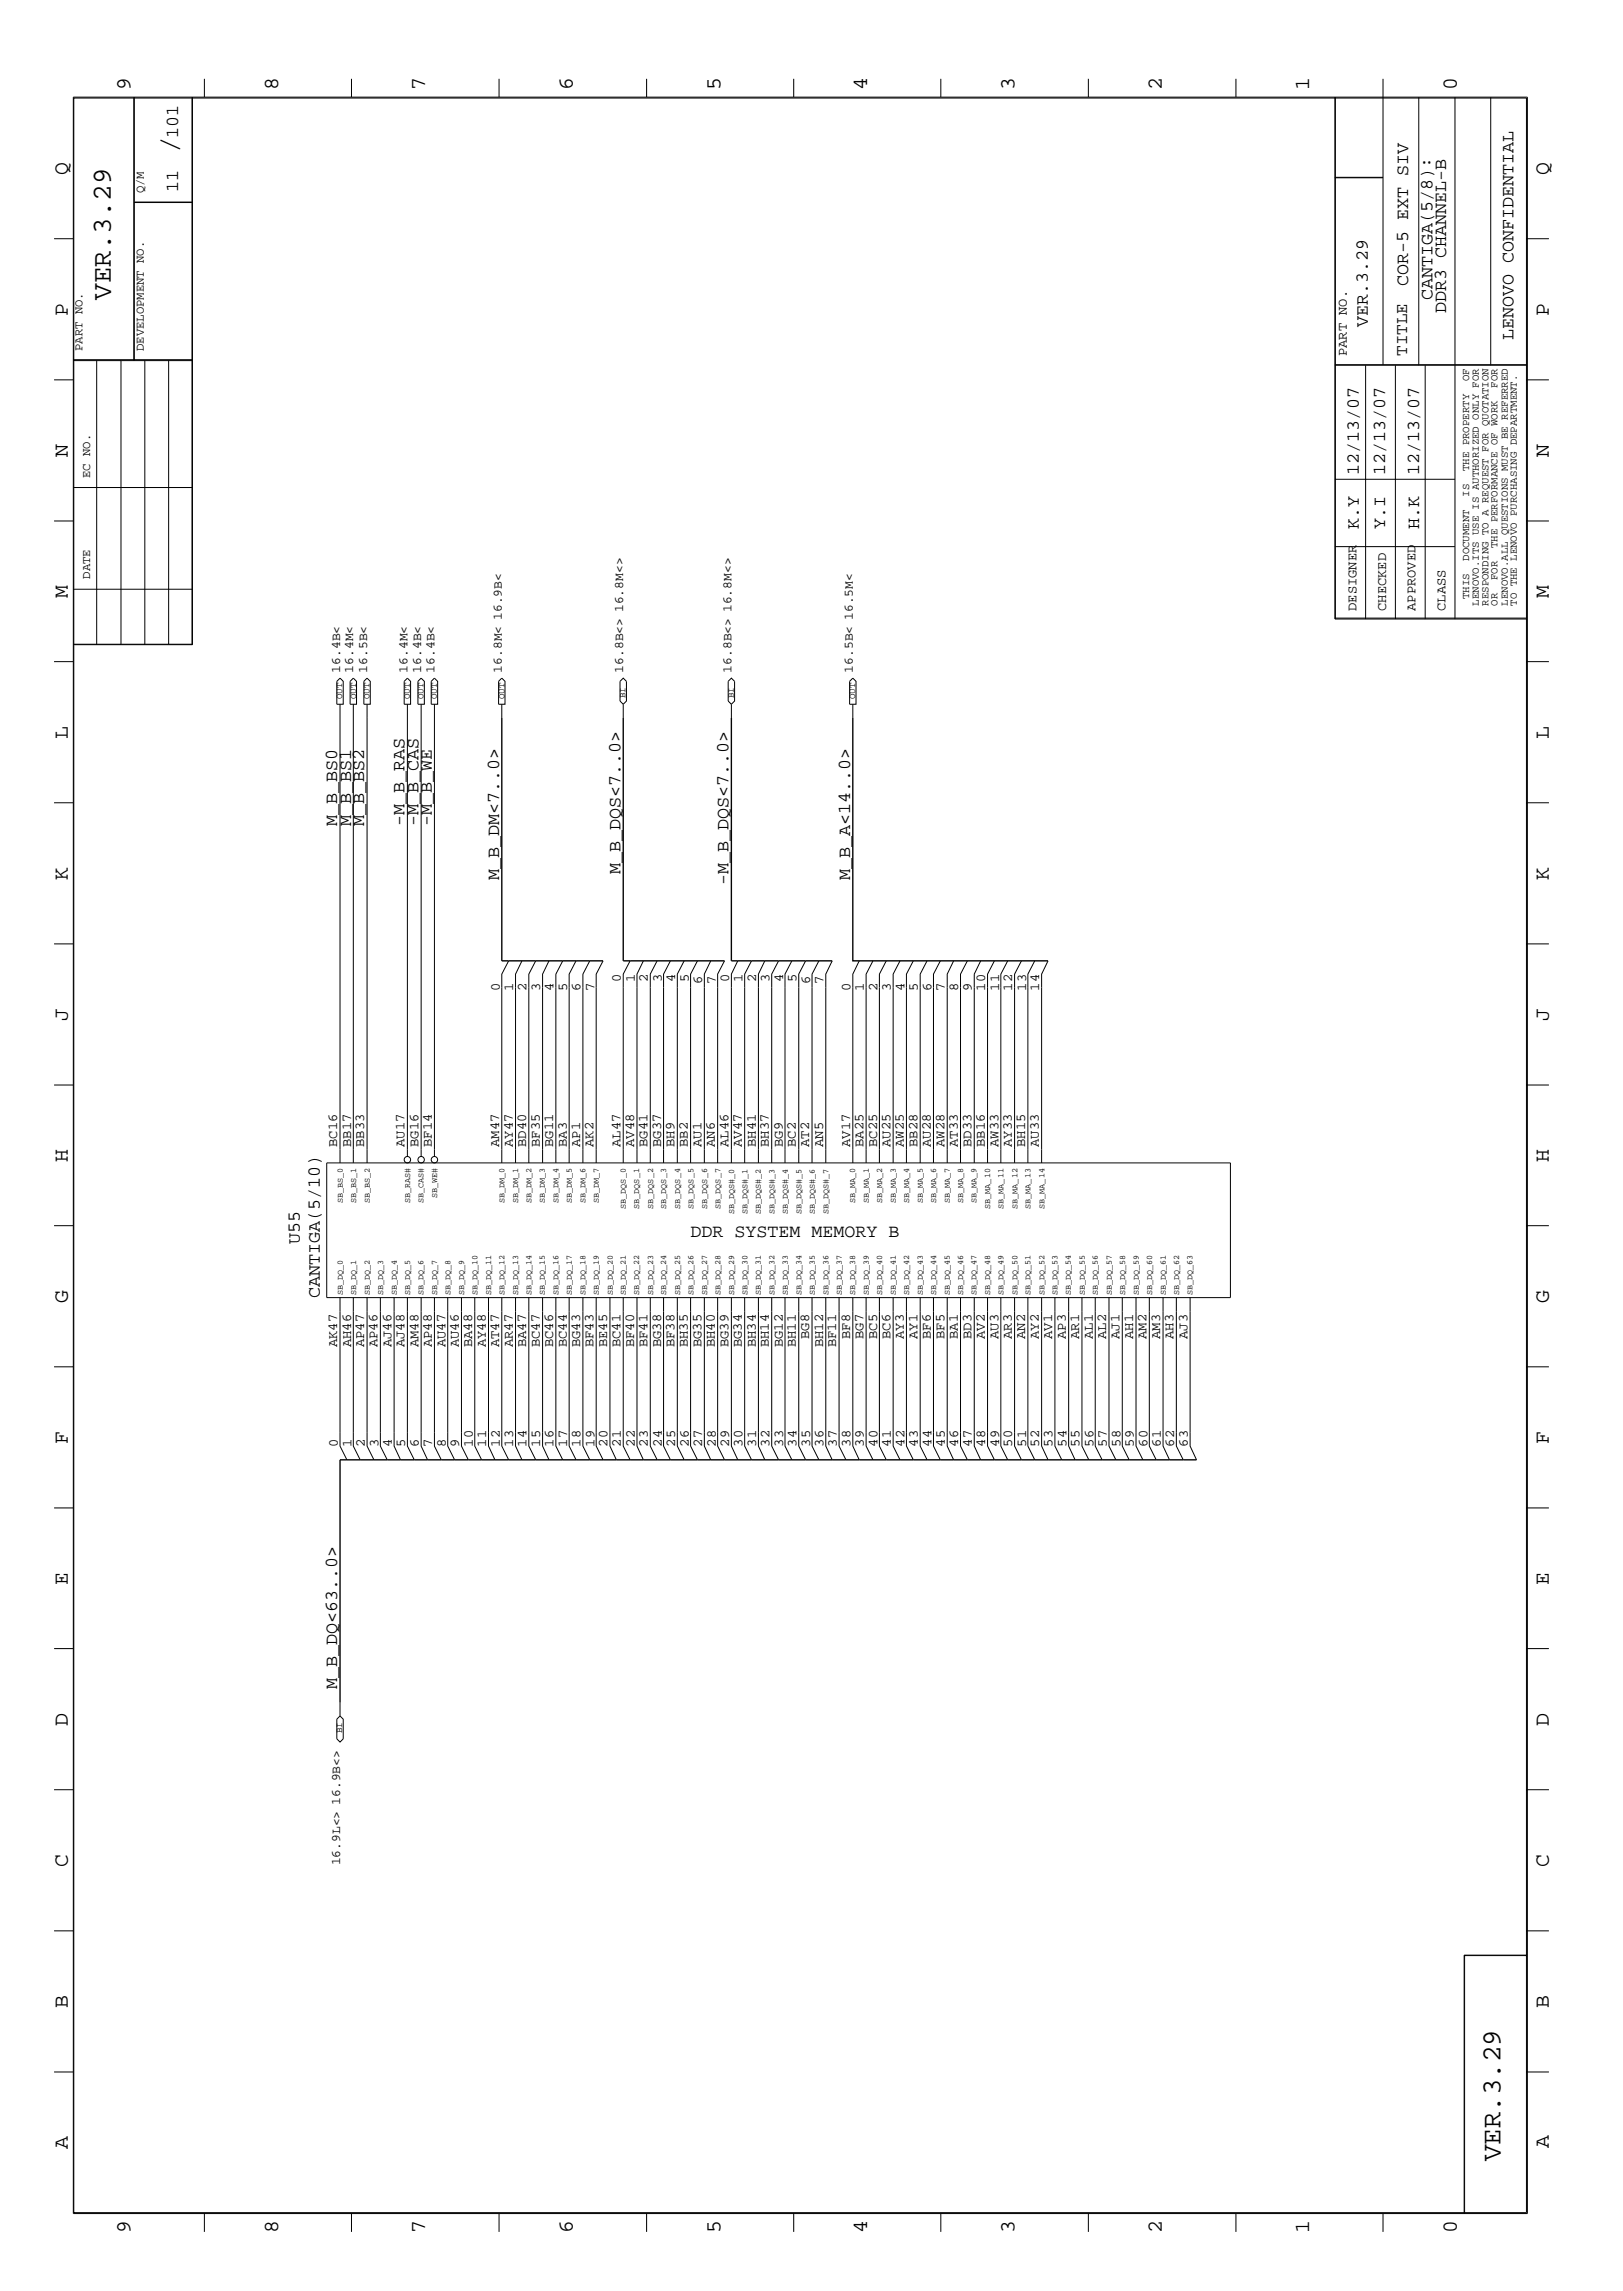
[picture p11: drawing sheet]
<svg xmlns="http://www.w3.org/2000/svg" width="300mm" height="423mm" viewBox="0 0 300 423" stroke-linecap="round" stroke-linejoin="round" font-family="sans-serif">
<defs><g id="words">
<text font-size="5.2" x="32.9" y="28.4" transform="rotate(-90 32.9 28.4)">/</text>
<g font-size="5.1">
<text x="20.5" y="55.4" transform="rotate(-90 20.5 55.4)">VER.3.29</text>
<text x="277.2" y="399.4" transform="rotate(-90 277.2 399.4)">VER.3.29</text>
</g>
<g font-size="4">
<text x="24.1" y="16.7" transform="rotate(-90 24.1 16.7)">9</text>
<text x="51.4" y="16.7" transform="rotate(-90 51.4 16.7)">8</text>
<text x="78.6" y="16.7" transform="rotate(-90 78.6 16.7)">7</text>
<text x="105.8" y="16.7" transform="rotate(-90 105.8 16.7)">6</text>
<text x="133.1" y="16.7" transform="rotate(-90 133.1 16.7)">5</text>
<text x="160.2" y="16.7" transform="rotate(-90 160.2 16.7)">4</text>
<text x="187.5" y="16.7" transform="rotate(-90 187.5 16.7)">3</text>
<text x="214.6" y="16.7" transform="rotate(-90 214.6 16.7)">2</text>
<text x="241.9" y="16.7" transform="rotate(-90 241.9 16.7)">1</text>
<text x="269.2" y="16.7" transform="rotate(-90 269.2 16.7)">0</text>
<text x="12.5" y="32.3" transform="rotate(-90 12.5 32.3)">Q</text>
<text x="286.2" y="32.3" transform="rotate(-90 286.2 32.3)">Q</text>
<text x="12.5" y="58.3" transform="rotate(-90 12.5 58.3)">P</text>
<text x="286.2" y="58.3" transform="rotate(-90 286.2 58.3)">P</text>
<text x="12.5" y="84.4" transform="rotate(-90 12.5 84.4)">N</text>
<text x="286.2" y="84.4" transform="rotate(-90 286.2 84.4)">N</text>
<text x="12.5" y="110.5" transform="rotate(-90 12.5 110.5)">M</text>
<text x="286.2" y="110.5" transform="rotate(-90 286.2 110.5)">M</text>
<text x="12.5" y="136.5" transform="rotate(-90 12.5 136.5)">L</text>
<text x="286.2" y="136.5" transform="rotate(-90 286.2 136.5)">L</text>
<text x="12.5" y="162.6" transform="rotate(-90 12.5 162.6)">K</text>
<text x="286.2" y="162.6" transform="rotate(-90 286.2 162.6)">K</text>
<text x="12.5" y="188.6" transform="rotate(-90 12.5 188.6)">J</text>
<text x="286.2" y="188.6" transform="rotate(-90 286.2 188.6)">J</text>
<text x="12.5" y="214.7" transform="rotate(-90 12.5 214.7)">H</text>
<text x="286.2" y="214.7" transform="rotate(-90 286.2 214.7)">H</text>
<text x="12.5" y="240.7" transform="rotate(-90 12.5 240.7)">G</text>
<text x="286.2" y="240.7" transform="rotate(-90 286.2 240.7)">G</text>
<text x="12.5" y="266.8" transform="rotate(-90 12.5 266.8)">F</text>
<text x="286.2" y="266.8" transform="rotate(-90 286.2 266.8)">F</text>
<text x="12.5" y="292.9" transform="rotate(-90 12.5 292.9)">E</text>
<text x="286.2" y="292.9" transform="rotate(-90 286.2 292.9)">E</text>
<text x="12.5" y="318.9" transform="rotate(-90 12.5 318.9)">D</text>
<text x="286.2" y="318.9" transform="rotate(-90 286.2 318.9)">D</text>
<text x="12.5" y="344.9" transform="rotate(-90 12.5 344.9)">C</text>
<text x="286.2" y="344.9" transform="rotate(-90 286.2 344.9)">C</text>
<text x="12.5" y="371" transform="rotate(-90 12.5 371)">B</text>
<text x="286.2" y="371" transform="rotate(-90 286.2 371)">B</text>
<text x="12.5" y="397" transform="rotate(-90 12.5 397)">A</text>
<text x="286.2" y="397" transform="rotate(-90 286.2 397)">A</text>
<text x="24.1" y="412.7" transform="rotate(-90 24.1 412.7)">9</text>
<text x="51.4" y="412.7" transform="rotate(-90 51.4 412.7)">8</text>
<text x="78.6" y="412.7" transform="rotate(-90 78.6 412.7)">7</text>
<text x="105.8" y="412.7" transform="rotate(-90 105.8 412.7)">6</text>
<text x="133.1" y="412.7" transform="rotate(-90 133.1 412.7)">5</text>
<text x="160.2" y="412.7" transform="rotate(-90 160.2 412.7)">4</text>
<text x="187.5" y="412.7" transform="rotate(-90 187.5 412.7)">3</text>
<text x="214.6" y="412.7" transform="rotate(-90 214.6 412.7)">2</text>
<text x="241.9" y="412.7" transform="rotate(-90 241.9 412.7)">1</text>
<text x="269.2" y="412.7" transform="rotate(-90 269.2 412.7)">0</text>
</g>
<g font-size="3.4">
<text x="32.9" y="25.5" transform="rotate(-90 32.9 25.5)">101</text>
<text x="32.9" y="35.5" transform="rotate(-90 32.9 35.5)">11</text>
<text x="260.2" y="52.9" transform="rotate(-90 260.2 52.9)">COR-5 EXT SIV</text>
<text x="264.7" y="55.4" transform="rotate(-90 264.7 55.4)">CANTIGA(5/8):</text>
<text x="267.2" y="57.9" transform="rotate(-90 267.2 57.9)">DDR3 CHANNEL-B</text>
<text x="252.7" y="60.4" transform="rotate(-90 252.7 60.4)">VER.3.29</text>
<text x="279.7" y="62.8" transform="rotate(-90 279.7 62.8)">LENOVO CONFIDENTIAL</text>
<text x="251" y="87.8" transform="rotate(-90 251 87.8)">12/13/07</text>
<text x="255.9" y="87.8" transform="rotate(-90 255.9 87.8)">12/13/07</text>
<text x="262.2" y="87.8" transform="rotate(-90 262.2 87.8)">12/13/07</text>
<text x="251" y="97.8" transform="rotate(-90 251 97.8)">K.Y</text>
<text x="255.9" y="97.8" transform="rotate(-90 255.9 97.8)">Y.I</text>
<text x="262.2" y="97.8" transform="rotate(-90 262.2 97.8)">H.K</text>
<text x="62.3" y="152.6" transform="rotate(-90 62.3 152.6)">M_B_BS0</text>
<text x="64.9" y="152.6" transform="rotate(-90 64.9 152.6)">M_B_BS1</text>
<text x="67.3" y="152.6" transform="rotate(-90 67.3 152.6)">M_B_BS2</text>
<text x="74.8" y="152.6" transform="rotate(-90 74.8 152.6)">-M_B_RAS</text>
<text x="77.3" y="152.6" transform="rotate(-90 77.3 152.6)">-M_B_CAS</text>
<text x="79.8" y="152.6" transform="rotate(-90 79.8 152.6)">-M_B_WE</text>
<text x="114.6" y="161.5" transform="rotate(-90 114.6 161.5)">M_B_DQS&lt;7..0&gt;</text>
<text x="92.2" y="162.6" transform="rotate(-90 92.2 162.6)">M_B_DM&lt;7..0&gt;</text>
<text x="134.6" y="163.6" transform="rotate(-90 134.6 163.6)">-M_B_DQS&lt;7..0&gt;</text>
<text x="157.1" y="162.6" transform="rotate(-90 157.1 162.6)">M_B_A&lt;14..0&gt;</text>
<text x="55.4" y="229.9" transform="rotate(-90 55.4 229.9)">U55</text>
<text x="127.6" y="228.6">DDR SYSTEM MEMORY B</text>
<text x="59.1" y="239.8" transform="rotate(-90 59.1 239.8)">CANTIGA(5/10)</text>
<text x="62.3" y="312.1" transform="rotate(-90 62.3 312.1)">M_B_DQ&lt;63..0&gt;</text>
</g>
<text font-size="3.2" x="260" y="65.8" transform="rotate(-90 260 65.8)">TITLE</text>
<g font-size="2.5">
<text x="248.8" y="65.8" transform="rotate(-90 248.8 65.8)">PART NO.</text>
<text x="250.6" y="112.9" transform="rotate(-90 250.6 112.9)">DESIGNER</text>
<text x="256.1" y="112.9" transform="rotate(-90 256.1 112.9)">CHECKED</text>
<text x="261.5" y="112.9" transform="rotate(-90 261.5 112.9)">APPROVED</text>
<text x="267" y="112.9" transform="rotate(-90 267 112.9)">CLASS</text>
<text x="92.4" y="183" transform="rotate(-90 92.4 183)">0</text>
<text x="94.8" y="183" transform="rotate(-90 94.8 183)">1</text>
<text x="97.3" y="183" transform="rotate(-90 97.3 183)">2</text>
<text x="99.8" y="183" transform="rotate(-90 99.8 183)">3</text>
<text x="102.3" y="183" transform="rotate(-90 102.3 183)">4</text>
<text x="104.8" y="183" transform="rotate(-90 104.8 183)">5</text>
<text x="107.3" y="183" transform="rotate(-90 107.3 183)">6</text>
<text x="109.8" y="183" transform="rotate(-90 109.8 183)">7</text>
<text x="114.7" y="181.4" transform="rotate(-90 114.7 181.4)">0</text>
<text x="117.3" y="181.4" transform="rotate(-90 117.3 181.4)">1</text>
<text x="119.7" y="181.4" transform="rotate(-90 119.7 181.4)">2</text>
<text x="122.3" y="181.4" transform="rotate(-90 122.3 181.4)">3</text>
<text x="124.7" y="181.4" transform="rotate(-90 124.7 181.4)">4</text>
<text x="127.3" y="181.4" transform="rotate(-90 127.3 181.4)">5</text>
<text x="129.7" y="181.9" transform="rotate(-90 129.7 181.9)">6</text>
<text x="132.2" y="181.9" transform="rotate(-90 132.2 181.9)">7</text>
<text x="134.7" y="181.4" transform="rotate(-90 134.7 181.4)">0</text>
<text x="137.2" y="181.4" transform="rotate(-90 137.2 181.4)">1</text>
<text x="139.7" y="181.4" transform="rotate(-90 139.7 181.4)">2</text>
<text x="142.2" y="181.4" transform="rotate(-90 142.2 181.4)">3</text>
<text x="144.7" y="181.4" transform="rotate(-90 144.7 181.4)">4</text>
<text x="147.2" y="181.4" transform="rotate(-90 147.2 181.4)">5</text>
<text x="149.7" y="181.9" transform="rotate(-90 149.7 181.9)">6</text>
<text x="152.1" y="181.9" transform="rotate(-90 152.1 181.9)">7</text>
<text x="157.1" y="183" transform="rotate(-90 157.1 183)">0</text>
<text x="159.6" y="183" transform="rotate(-90 159.6 183)">1</text>
<text x="162.1" y="183" transform="rotate(-90 162.1 183)">2</text>
<text x="164.6" y="183" transform="rotate(-90 164.6 183)">3</text>
<text x="167.1" y="183" transform="rotate(-90 167.1 183)">4</text>
<text x="169.6" y="183" transform="rotate(-90 169.6 183)">5</text>
<text x="172.1" y="183" transform="rotate(-90 172.1 183)">6</text>
<text x="174.6" y="183" transform="rotate(-90 174.6 183)">7</text>
<text x="177" y="183" transform="rotate(-90 177 183)">8</text>
<text x="179.6" y="183" transform="rotate(-90 179.6 183)">9</text>
<text x="182" y="183" transform="rotate(-90 182 183)">10</text>
<text x="184.6" y="183" transform="rotate(-90 184.6 183)">11</text>
<text x="187" y="183" transform="rotate(-90 187 183)">12</text>
<text x="189.6" y="183" transform="rotate(-90 189.6 183)">13</text>
<text x="192" y="183" transform="rotate(-90 192 183)">14</text>
<text x="62.3" y="211.9" transform="rotate(-90 62.3 211.9)">BC16</text>
<text x="64.9" y="211.9" transform="rotate(-90 64.9 211.9)">BB17</text>
<text x="67.3" y="211.9" transform="rotate(-90 67.3 211.9)">BB33</text>
<text x="74.8" y="211.9" transform="rotate(-90 74.8 211.9)">AU17</text>
<text x="77.3" y="211.9" transform="rotate(-90 77.3 211.9)">BG16</text>
<text x="79.8" y="211.9" transform="rotate(-90 79.8 211.9)">BF14</text>
<text x="92.2" y="211.9" transform="rotate(-90 92.2 211.9)">AM47</text>
<text x="94.7" y="211.9" transform="rotate(-90 94.7 211.9)">AY47</text>
<text x="97.2" y="211.9" transform="rotate(-90 97.2 211.9)">BD40</text>
<text x="99.7" y="211.9" transform="rotate(-90 99.7 211.9)">BF35</text>
<text x="102.2" y="211.9" transform="rotate(-90 102.2 211.9)">BG11</text>
<text x="104.7" y="211.9" transform="rotate(-90 104.7 211.9)">BA3</text>
<text x="107.2" y="211.9" transform="rotate(-90 107.2 211.9)">AP1</text>
<text x="109.6" y="211.9" transform="rotate(-90 109.6 211.9)">AK2</text>
<text x="114.6" y="211.9" transform="rotate(-90 114.6 211.9)">AL47</text>
<text x="117.2" y="211.9" transform="rotate(-90 117.2 211.9)">AV48</text>
<text x="119.6" y="211.9" transform="rotate(-90 119.6 211.9)">BG41</text>
<text x="122.2" y="211.9" transform="rotate(-90 122.2 211.9)">BG37</text>
<text x="124.6" y="211.9" transform="rotate(-90 124.6 211.9)">BH9</text>
<text x="127.1" y="211.9" transform="rotate(-90 127.1 211.9)">BB2</text>
<text x="129.6" y="211.9" transform="rotate(-90 129.6 211.9)">AU1</text>
<text x="132.1" y="211.9" transform="rotate(-90 132.1 211.9)">AN6</text>
<text x="134.6" y="211.9" transform="rotate(-90 134.6 211.9)">AL46</text>
<text x="137.1" y="211.9" transform="rotate(-90 137.1 211.9)">AV47</text>
<text x="139.6" y="211.9" transform="rotate(-90 139.6 211.9)">BH41</text>
<text x="142.1" y="211.9" transform="rotate(-90 142.1 211.9)">BH37</text>
<text x="144.6" y="211.9" transform="rotate(-90 144.6 211.9)">BG9</text>
<text x="147.1" y="211.9" transform="rotate(-90 147.1 211.9)">BC2</text>
<text x="149.5" y="211.9" transform="rotate(-90 149.5 211.9)">AT2</text>
<text x="152.1" y="211.9" transform="rotate(-90 152.1 211.9)">AN5</text>
<text x="157.1" y="211.9" transform="rotate(-90 157.1 211.9)">AV17</text>
<text x="159.5" y="211.9" transform="rotate(-90 159.5 211.9)">BA25</text>
<text x="162.1" y="211.9" transform="rotate(-90 162.1 211.9)">BC25</text>
<text x="164.5" y="211.9" transform="rotate(-90 164.5 211.9)">AU25</text>
<text x="167" y="211.9" transform="rotate(-90 167 211.9)">AW25</text>
<text x="169.5" y="211.9" transform="rotate(-90 169.5 211.9)">BB28</text>
<text x="172" y="211.9" transform="rotate(-90 172 211.9)">AU28</text>
<text x="174.5" y="211.9" transform="rotate(-90 174.5 211.9)">AW28</text>
<text x="177" y="211.9" transform="rotate(-90 177 211.9)">AT33</text>
<text x="179.5" y="211.9" transform="rotate(-90 179.5 211.9)">BD33</text>
<text x="181.9" y="211.9" transform="rotate(-90 181.9 211.9)">BB16</text>
<text x="184.5" y="211.9" transform="rotate(-90 184.5 211.9)">AW33</text>
<text x="186.9" y="211.9" transform="rotate(-90 186.9 211.9)">AY33</text>
<text x="189.4" y="211.9" transform="rotate(-90 189.4 211.9)">BH15</text>
<text x="191.9" y="211.9" transform="rotate(-90 191.9 211.9)">AU33</text>
<text x="62.3" y="248.9" transform="rotate(-90 62.3 248.9)">AK47</text>
<text x="64.9" y="248.9" transform="rotate(-90 64.9 248.9)">AH46</text>
<text x="67.3" y="248.9" transform="rotate(-90 67.3 248.9)">AP47</text>
<text x="69.8" y="248.9" transform="rotate(-90 69.8 248.9)">AP46</text>
<text x="72.3" y="248.9" transform="rotate(-90 72.3 248.9)">AJ46</text>
<text x="74.8" y="248.9" transform="rotate(-90 74.8 248.9)">AJ48</text>
<text x="77.3" y="248.9" transform="rotate(-90 77.3 248.9)">AM48</text>
<text x="79.8" y="248.9" transform="rotate(-90 79.8 248.9)">AP48</text>
<text x="82.3" y="248.9" transform="rotate(-90 82.3 248.9)">AU47</text>
<text x="84.8" y="248.9" transform="rotate(-90 84.8 248.9)">AU46</text>
<text x="87.2" y="248.9" transform="rotate(-90 87.2 248.9)">BA48</text>
<text x="89.7" y="248.9" transform="rotate(-90 89.7 248.9)">AY48</text>
<text x="92.2" y="248.9" transform="rotate(-90 92.2 248.9)">AT47</text>
<text x="94.7" y="248.9" transform="rotate(-90 94.7 248.9)">AR47</text>
<text x="97.2" y="248.9" transform="rotate(-90 97.2 248.9)">BA47</text>
<text x="99.7" y="248.9" transform="rotate(-90 99.7 248.9)">BC47</text>
<text x="102.2" y="248.9" transform="rotate(-90 102.2 248.9)">BC46</text>
<text x="104.7" y="248.9" transform="rotate(-90 104.7 248.9)">BC44</text>
<text x="107.2" y="248.9" transform="rotate(-90 107.2 248.9)">BG43</text>
<text x="109.6" y="248.9" transform="rotate(-90 109.6 248.9)">BF43</text>
<text x="112.2" y="248.9" transform="rotate(-90 112.2 248.9)">BE45</text>
<text x="114.6" y="248.9" transform="rotate(-90 114.6 248.9)">BC41</text>
<text x="117.2" y="248.9" transform="rotate(-90 117.2 248.9)">BF40</text>
<text x="119.6" y="248.9" transform="rotate(-90 119.6 248.9)">BF41</text>
<text x="122.2" y="248.9" transform="rotate(-90 122.2 248.9)">BG38</text>
<text x="124.6" y="248.9" transform="rotate(-90 124.6 248.9)">BF38</text>
<text x="127.1" y="248.9" transform="rotate(-90 127.1 248.9)">BH35</text>
<text x="129.6" y="248.9" transform="rotate(-90 129.6 248.9)">BG35</text>
<text x="132.1" y="248.9" transform="rotate(-90 132.1 248.9)">BH40</text>
<text x="134.6" y="248.9" transform="rotate(-90 134.6 248.9)">BG39</text>
<text x="137.1" y="248.9" transform="rotate(-90 137.1 248.9)">BG34</text>
<text x="139.6" y="248.9" transform="rotate(-90 139.6 248.9)">BH34</text>
<text x="142.1" y="248.9" transform="rotate(-90 142.1 248.9)">BH14</text>
<text x="144.6" y="248.9" transform="rotate(-90 144.6 248.9)">BG12</text>
<text x="147.1" y="248.9" transform="rotate(-90 147.1 248.9)">BH11</text>
<text x="149.5" y="247.4" transform="rotate(-90 149.5 247.4)">BG8</text>
<text x="152.1" y="248.9" transform="rotate(-90 152.1 248.9)">BH12</text>
<text x="154.5" y="248.9" transform="rotate(-90 154.5 248.9)">BF11</text>
<text x="157.1" y="247.4" transform="rotate(-90 157.1 247.4)">BF8</text>
<text x="159.5" y="247.4" transform="rotate(-90 159.5 247.4)">BG7</text>
<text x="162.1" y="247.4" transform="rotate(-90 162.1 247.4)">BC5</text>
<text x="164.5" y="247.4" transform="rotate(-90 164.5 247.4)">BC6</text>
<text x="167" y="247.4" transform="rotate(-90 167 247.4)">AY3</text>
<text x="169.5" y="247.4" transform="rotate(-90 169.5 247.4)">AY1</text>
<text x="172" y="247.4" transform="rotate(-90 172 247.4)">BF6</text>
<text x="174.5" y="247.4" transform="rotate(-90 174.5 247.4)">BF5</text>
<text x="177" y="247.4" transform="rotate(-90 177 247.4)">BA1</text>
<text x="179.5" y="247.4" transform="rotate(-90 179.5 247.4)">BD3</text>
<text x="181.9" y="247.4" transform="rotate(-90 181.9 247.4)">AV2</text>
<text x="184.5" y="247.4" transform="rotate(-90 184.5 247.4)">AU3</text>
<text x="186.9" y="247.4" transform="rotate(-90 186.9 247.4)">AR3</text>
<text x="189.4" y="247.4" transform="rotate(-90 189.4 247.4)">AN2</text>
<text x="191.9" y="247.4" transform="rotate(-90 191.9 247.4)">AY2</text>
<text x="194.4" y="247.4" transform="rotate(-90 194.4 247.4)">AV1</text>
<text x="196.9" y="247.4" transform="rotate(-90 196.9 247.4)">AP3</text>
<text x="199.4" y="247.4" transform="rotate(-90 199.4 247.4)">AR1</text>
<text x="201.9" y="247.4" transform="rotate(-90 201.9 247.4)">AL1</text>
<text x="204.4" y="247.4" transform="rotate(-90 204.4 247.4)">AL2</text>
<text x="206.8" y="247.4" transform="rotate(-90 206.8 247.4)">AJ1</text>
<text x="209.4" y="247.4" transform="rotate(-90 209.4 247.4)">AH1</text>
<text x="211.8" y="247.4" transform="rotate(-90 211.8 247.4)">AM2</text>
<text x="214.4" y="247.4" transform="rotate(-90 214.4 247.4)">AM3</text>
<text x="216.8" y="247.4" transform="rotate(-90 216.8 247.4)">AH3</text>
<text x="219.4" y="247.4" transform="rotate(-90 219.4 247.4)">AJ3</text>
<text x="62.4" y="267.3" transform="rotate(-90 62.4 267.3)">0</text>
<text x="64.9" y="267.3" transform="rotate(-90 64.9 267.3)">1</text>
<text x="67.4" y="267.3" transform="rotate(-90 67.4 267.3)">2</text>
<text x="69.9" y="267.3" transform="rotate(-90 69.9 267.3)">3</text>
<text x="72.4" y="267.3" transform="rotate(-90 72.4 267.3)">4</text>
<text x="74.8" y="267.3" transform="rotate(-90 74.8 267.3)">5</text>
<text x="77.4" y="267.3" transform="rotate(-90 77.4 267.3)">6</text>
<text x="79.8" y="267.3" transform="rotate(-90 79.8 267.3)">7</text>
<text x="82.4" y="267.3" transform="rotate(-90 82.4 267.3)">8</text>
<text x="84.8" y="267.3" transform="rotate(-90 84.8 267.3)">9</text>
<text x="87.4" y="267.3" transform="rotate(-90 87.4 267.3)">10</text>
<text x="89.8" y="267.3" transform="rotate(-90 89.8 267.3)">11</text>
<text x="92.4" y="267.3" transform="rotate(-90 92.4 267.3)">12</text>
<text x="94.8" y="267.3" transform="rotate(-90 94.8 267.3)">13</text>
<text x="97.3" y="267.3" transform="rotate(-90 97.3 267.3)">14</text>
<text x="99.8" y="267.3" transform="rotate(-90 99.8 267.3)">15</text>
<text x="102.3" y="267.3" transform="rotate(-90 102.3 267.3)">16</text>
<text x="104.8" y="267.3" transform="rotate(-90 104.8 267.3)">17</text>
<text x="107.3" y="267.3" transform="rotate(-90 107.3 267.3)">18</text>
<text x="109.8" y="267.3" transform="rotate(-90 109.8 267.3)">19</text>
<text x="112.3" y="267.3" transform="rotate(-90 112.3 267.3)">20</text>
<text x="114.7" y="267.3" transform="rotate(-90 114.7 267.3)">21</text>
<text x="117.3" y="267.3" transform="rotate(-90 117.3 267.3)">22</text>
<text x="119.7" y="267.3" transform="rotate(-90 119.7 267.3)">23</text>
<text x="122.3" y="267.3" transform="rotate(-90 122.3 267.3)">24</text>
<text x="124.7" y="267.3" transform="rotate(-90 124.7 267.3)">25</text>
<text x="127.3" y="267.3" transform="rotate(-90 127.3 267.3)">26</text>
<text x="129.7" y="267.3" transform="rotate(-90 129.7 267.3)">27</text>
<text x="132.2" y="267.3" transform="rotate(-90 132.2 267.3)">28</text>
<text x="134.7" y="267.3" transform="rotate(-90 134.7 267.3)">29</text>
<text x="137.2" y="267.3" transform="rotate(-90 137.2 267.3)">30</text>
<text x="139.7" y="267.3" transform="rotate(-90 139.7 267.3)">31</text>
<text x="142.2" y="267.3" transform="rotate(-90 142.2 267.3)">32</text>
<text x="144.7" y="267.3" transform="rotate(-90 144.7 267.3)">33</text>
<text x="147.2" y="267.3" transform="rotate(-90 147.2 267.3)">34</text>
<text x="149.7" y="267.3" transform="rotate(-90 149.7 267.3)">35</text>
<text x="152.1" y="267.3" transform="rotate(-90 152.1 267.3)">36</text>
<text x="154.6" y="267.3" transform="rotate(-90 154.6 267.3)">37</text>
<text x="157.1" y="267.3" transform="rotate(-90 157.1 267.3)">38</text>
<text x="159.6" y="267.3" transform="rotate(-90 159.6 267.3)">39</text>
<text x="162.1" y="267.3" transform="rotate(-90 162.1 267.3)">40</text>
<text x="164.6" y="267.3" transform="rotate(-90 164.6 267.3)">41</text>
<text x="167.1" y="267.3" transform="rotate(-90 167.1 267.3)">42</text>
<text x="169.6" y="267.3" transform="rotate(-90 169.6 267.3)">43</text>
<text x="172.1" y="267.3" transform="rotate(-90 172.1 267.3)">44</text>
<text x="174.6" y="267.3" transform="rotate(-90 174.6 267.3)">45</text>
<text x="177" y="267.3" transform="rotate(-90 177 267.3)">46</text>
<text x="179.6" y="267.3" transform="rotate(-90 179.6 267.3)">47</text>
<text x="182" y="267.3" transform="rotate(-90 182 267.3)">48</text>
<text x="184.6" y="267.3" transform="rotate(-90 184.6 267.3)">49</text>
<text x="187" y="267.3" transform="rotate(-90 187 267.3)">50</text>
<text x="189.6" y="267.3" transform="rotate(-90 189.6 267.3)">51</text>
<text x="192" y="267.3" transform="rotate(-90 192 267.3)">52</text>
<text x="194.5" y="267.3" transform="rotate(-90 194.5 267.3)">53</text>
<text x="197" y="267.3" transform="rotate(-90 197 267.3)">54</text>
<text x="199.5" y="267.3" transform="rotate(-90 199.5 267.3)">55</text>
<text x="202" y="267.3" transform="rotate(-90 202 267.3)">56</text>
<text x="204.5" y="267.3" transform="rotate(-90 204.5 267.3)">57</text>
<text x="207" y="267.3" transform="rotate(-90 207 267.3)">58</text>
<text x="209.5" y="267.3" transform="rotate(-90 209.5 267.3)">59</text>
<text x="212" y="267.3" transform="rotate(-90 212 267.3)">60</text>
<text x="214.5" y="267.3" transform="rotate(-90 214.5 267.3)">61</text>
<text x="216.9" y="267.3" transform="rotate(-90 216.9 267.3)">62</text>
<text x="219.5" y="267.3" transform="rotate(-90 219.5 267.3)">63</text>
</g>
<g font-size="2.4">
<text x="62.8" y="124.3" transform="rotate(-90 62.8 124.3)">16.4B&lt;</text>
<text x="65.3" y="124.3" transform="rotate(-90 65.3 124.3)">16.4M&lt;</text>
<text x="67.8" y="124.3" transform="rotate(-90 67.8 124.3)">16.5B&lt;</text>
<text x="75.3" y="124.3" transform="rotate(-90 75.3 124.3)">16.4M&lt;</text>
<text x="77.8" y="124.3" transform="rotate(-90 77.8 124.3)">16.4B&lt;</text>
<text x="80.3" y="124.3" transform="rotate(-90 80.3 124.3)">16.4B&lt;</text>
<text x="92.7" y="124.3" transform="rotate(-90 92.7 124.3)">16.8M&lt; 16.9B&lt;</text>
<text x="115.1" y="124.3" transform="rotate(-90 115.1 124.3)">16.8B&lt;&gt; 16.8M&lt;&gt;</text>
<text x="135.1" y="124.3" transform="rotate(-90 135.1 124.3)">16.8B&lt;&gt; 16.8M&lt;&gt;</text>
<text x="157.6" y="124.3" transform="rotate(-90 157.6 124.3)">16.5B&lt; 16.5M&lt;</text>
<text x="62.8" y="344.7" transform="rotate(-90 62.8 344.7)">16.9L&lt;&gt; 16.9B&lt;&gt;</text>
</g>
<g font-size="2.3">
<text x="26.6" y="35.7" transform="rotate(-90 26.6 35.7)">Q/M</text>
<text x="15.2" y="64.9" transform="rotate(-90 15.2 64.9)">PART NO.</text>
<text x="26.6" y="64.9" transform="rotate(-90 26.6 64.9)">DEVELOPMENT NO.</text>
<text x="16.7" y="88.3" transform="rotate(-90 16.7 88.3)">EC NO.</text>
<text x="16.7" y="106.9" transform="rotate(-90 16.7 106.9)">DATE</text>
</g>
<g font-size="2">
<text x="271.4" y="70.4" transform="rotate(-90 271.4 70.4)">OF</text>
<text x="276.7" y="71.6" transform="rotate(-90 276.7 71.6)">FOR</text>
<text x="271.4" y="87" transform="rotate(-90 271.4 87)">THE PROPERTY</text>
<text x="271.4" y="91.8" transform="rotate(-90 271.4 91.8)">IS</text>
<text x="276.7" y="101.3" transform="rotate(-90 276.7 101.3)">THE PERFORMANCE OF WORK</text>
<text x="271.4" y="103.6" transform="rotate(-90 271.4 103.6)">DOCUMENT</text>
<text x="276.7" y="107.2" transform="rotate(-90 276.7 107.2)">FOR</text>
<text x="271.4" y="110.7" transform="rotate(-90 271.4 110.7)">THIS</text>
<text x="273.2" y="111.9" transform="rotate(-90 273.2 111.9)">LENOVO.ITS USE IS AUTHORIZED ONLY FOR</text>
<text x="275" y="111.9" transform="rotate(-90 275 111.9)">RESPONDING TO A REQUEST FOR QUOTATION</text>
<text x="276.7" y="111.9" transform="rotate(-90 276.7 111.9)">OR</text>
<text x="278.6" y="111.9" transform="rotate(-90 278.6 111.9)">LENOVO.ALL QUESTIONS MUST BE REFERRED</text>
<text x="280.2" y="111.9" transform="rotate(-90 280.2 111.9)">TO THE LENOVO PURCHASING DEPARTMENT.</text>
</g>
<g font-size="1.7">
<text x="63.2" y="129.2" transform="rotate(-90 63.2 129.2)">OUT</text>
<text x="65.8" y="129.2" transform="rotate(-90 65.8 129.2)">OUT</text>
<text x="68.2" y="129.2" transform="rotate(-90 68.2 129.2)">OUT</text>
<text x="75.7" y="129.2" transform="rotate(-90 75.7 129.2)">OUT</text>
<text x="78.2" y="129.2" transform="rotate(-90 78.2 129.2)">OUT</text>
<text x="80.7" y="129.2" transform="rotate(-90 80.7 129.2)">OUT</text>
<text x="93.2" y="129.2" transform="rotate(-90 93.2 129.2)">OUT</text>
<text x="115.6" y="129" transform="rotate(-90 115.6 129)">BI</text>
<text x="135.6" y="129" transform="rotate(-90 135.6 129)">BI</text>
<text x="158" y="129.2" transform="rotate(-90 158 129.2)">OUT</text>
<text x="63.2" y="320.3" transform="rotate(-90 63.2 320.3)">BI</text>
</g>
<g font-size="1.6">
<text x="80.8" y="221.4" transform="rotate(-90 80.8 221.4)">SB_WE#</text>
<text x="63.3" y="222.3" transform="rotate(-90 63.3 222.3)">SB_BS_0</text>
<text x="65.8" y="222.3" transform="rotate(-90 65.8 222.3)">SB_BS_1</text>
<text x="68.3" y="222.3" transform="rotate(-90 68.3 222.3)">SB_BS_2</text>
<text x="75.8" y="222.3" transform="rotate(-90 75.8 222.3)">SB_RAS#</text>
<text x="78.2" y="222.3" transform="rotate(-90 78.2 222.3)">SB_CAS#</text>
<text x="93.2" y="222.3" transform="rotate(-90 93.2 222.3)">SB_DM_0</text>
<text x="95.8" y="222.3" transform="rotate(-90 95.8 222.3)">SB_DM_1</text>
<text x="98.2" y="222.3" transform="rotate(-90 98.2 222.3)">SB_DM_2</text>
<text x="100.7" y="222.3" transform="rotate(-90 100.7 222.3)">SB_DM_3</text>
<text x="103.2" y="222.3" transform="rotate(-90 103.2 222.3)">SB_DM_4</text>
<text x="105.7" y="222.3" transform="rotate(-90 105.7 222.3)">SB_DM_5</text>
<text x="108.2" y="222.3" transform="rotate(-90 108.2 222.3)">SB_DM_6</text>
<text x="110.7" y="222.3" transform="rotate(-90 110.7 222.3)">SB_DM_7</text>
<text x="115.7" y="223.4" transform="rotate(-90 115.7 223.4)">SB_DQS_0</text>
<text x="118.1" y="223.4" transform="rotate(-90 118.1 223.4)">SB_DQS_1</text>
<text x="120.7" y="223.4" transform="rotate(-90 120.7 223.4)">SB_DQS_2</text>
<text x="123.1" y="223.4" transform="rotate(-90 123.1 223.4)">SB_DQS_3</text>
<text x="125.6" y="223.4" transform="rotate(-90 125.6 223.4)">SB_DQS_4</text>
<text x="128.1" y="223.4" transform="rotate(-90 128.1 223.4)">SB_DQS_5</text>
<text x="130.6" y="223.4" transform="rotate(-90 130.6 223.4)">SB_DQS_6</text>
<text x="133.1" y="223.4" transform="rotate(-90 133.1 223.4)">SB_DQS_7</text>
<text x="135.6" y="224.4" transform="rotate(-90 135.6 224.4)">SB_DQS#_0</text>
<text x="138.1" y="224.4" transform="rotate(-90 138.1 224.4)">SB_DQS#_1</text>
<text x="140.5" y="224.4" transform="rotate(-90 140.5 224.4)">SB_DQS#_2</text>
<text x="143.1" y="224.4" transform="rotate(-90 143.1 224.4)">SB_DQS#_3</text>
<text x="145.5" y="224.4" transform="rotate(-90 145.5 224.4)">SB_DQS#_4</text>
<text x="148.1" y="224.4" transform="rotate(-90 148.1 224.4)">SB_DQS#_5</text>
<text x="150.5" y="224.4" transform="rotate(-90 150.5 224.4)">SB_DQS#_6</text>
<text x="153.1" y="224.4" transform="rotate(-90 153.1 224.4)">SB_DQS#_7</text>
<text x="158" y="222.3" transform="rotate(-90 158 222.3)">SB_MA_0</text>
<text x="160.5" y="222.3" transform="rotate(-90 160.5 222.3)">SB_MA_1</text>
<text x="163" y="222.3" transform="rotate(-90 163 222.3)">SB_MA_2</text>
<text x="165.5" y="222.3" transform="rotate(-90 165.5 222.3)">SB_MA_3</text>
<text x="168" y="222.3" transform="rotate(-90 168 222.3)">SB_MA_4</text>
<text x="170.5" y="222.3" transform="rotate(-90 170.5 222.3)">SB_MA_5</text>
<text x="173" y="222.3" transform="rotate(-90 173 222.3)">SB_MA_6</text>
<text x="175.5" y="222.3" transform="rotate(-90 175.5 222.3)">SB_MA_7</text>
<text x="178" y="222.3" transform="rotate(-90 178 222.3)">SB_MA_8</text>
<text x="180.4" y="222.3" transform="rotate(-90 180.4 222.3)">SB_MA_9</text>
<text x="183" y="223.4" transform="rotate(-90 183 223.4)">SB_MA_10</text>
<text x="185.4" y="223.4" transform="rotate(-90 185.4 223.4)">SB_MA_11</text>
<text x="188" y="223.4" transform="rotate(-90 188 223.4)">SB_MA_12</text>
<text x="190.4" y="223.4" transform="rotate(-90 190.4 223.4)">SB_MA_13</text>
<text x="193" y="223.4" transform="rotate(-90 193 223.4)">SB_MA_14</text>
<text x="63.3" y="239.4" transform="rotate(-90 63.3 239.4)">SB_DQ_0</text>
<text x="65.8" y="239.4" transform="rotate(-90 65.8 239.4)">SB_DQ_1</text>
<text x="68.3" y="239.4" transform="rotate(-90 68.3 239.4)">SB_DQ_2</text>
<text x="70.8" y="239.4" transform="rotate(-90 70.8 239.4)">SB_DQ_3</text>
<text x="73.3" y="239.4" transform="rotate(-90 73.3 239.4)">SB_DQ_4</text>
<text x="75.8" y="239.4" transform="rotate(-90 75.8 239.4)">SB_DQ_5</text>
<text x="78.2" y="239.4" transform="rotate(-90 78.2 239.4)">SB_DQ_6</text>
<text x="80.8" y="239.4" transform="rotate(-90 80.8 239.4)">SB_DQ_7</text>
<text x="83.2" y="239.4" transform="rotate(-90 83.2 239.4)">SB_DQ_8</text>
<text x="85.8" y="239.4" transform="rotate(-90 85.8 239.4)">SB_DQ_9</text>
<text x="88.2" y="239.4" transform="rotate(-90 88.2 239.4)">SB_DQ_10</text>
<text x="90.8" y="239.4" transform="rotate(-90 90.8 239.4)">SB_DQ_11</text>
<text x="93.2" y="239.4" transform="rotate(-90 93.2 239.4)">SB_DQ_12</text>
<text x="95.8" y="239.4" transform="rotate(-90 95.8 239.4)">SB_DQ_13</text>
<text x="98.2" y="239.4" transform="rotate(-90 98.2 239.4)">SB_DQ_14</text>
<text x="100.7" y="239.4" transform="rotate(-90 100.7 239.4)">SB_DQ_15</text>
<text x="103.2" y="239.4" transform="rotate(-90 103.2 239.4)">SB_DQ_16</text>
<text x="105.7" y="239.4" transform="rotate(-90 105.7 239.4)">SB_DQ_17</text>
<text x="108.2" y="239.4" transform="rotate(-90 108.2 239.4)">SB_DQ_18</text>
<text x="110.7" y="239.4" transform="rotate(-90 110.7 239.4)">SB_DQ_19</text>
<text x="113.2" y="239.4" transform="rotate(-90 113.2 239.4)">SB_DQ_20</text>
<text x="115.7" y="239.4" transform="rotate(-90 115.7 239.4)">SB_DQ_21</text>
<text x="118.1" y="239.4" transform="rotate(-90 118.1 239.4)">SB_DQ_22</text>
<text x="120.7" y="239.4" transform="rotate(-90 120.7 239.4)">SB_DQ_23</text>
<text x="123.1" y="239.4" transform="rotate(-90 123.1 239.4)">SB_DQ_24</text>
<text x="125.6" y="239.4" transform="rotate(-90 125.6 239.4)">SB_DQ_25</text>
<text x="128.1" y="239.4" transform="rotate(-90 128.1 239.4)">SB_DQ_26</text>
<text x="130.6" y="239.4" transform="rotate(-90 130.6 239.4)">SB_DQ_27</text>
<text x="133.1" y="239.4" transform="rotate(-90 133.1 239.4)">SB_DQ_28</text>
<text x="135.6" y="239.4" transform="rotate(-90 135.6 239.4)">SB_DQ_29</text>
<text x="138.1" y="239.4" transform="rotate(-90 138.1 239.4)">SB_DQ_30</text>
<text x="140.5" y="239.4" transform="rotate(-90 140.5 239.4)">SB_DQ_31</text>
<text x="143.1" y="239.4" transform="rotate(-90 143.1 239.4)">SB_DQ_32</text>
<text x="145.5" y="239.4" transform="rotate(-90 145.5 239.4)">SB_DQ_33</text>
<text x="148.1" y="239.4" transform="rotate(-90 148.1 239.4)">SB_DQ_34</text>
<text x="150.5" y="239.4" transform="rotate(-90 150.5 239.4)">SB_DQ_35</text>
<text x="153.1" y="239.4" transform="rotate(-90 153.1 239.4)">SB_DQ_36</text>
<text x="155.5" y="239.4" transform="rotate(-90 155.5 239.4)">SB_DQ_37</text>
<text x="158" y="239.4" transform="rotate(-90 158 239.4)">SB_DQ_38</text>
<text x="160.5" y="239.4" transform="rotate(-90 160.5 239.4)">SB_DQ_39</text>
<text x="163" y="239.4" transform="rotate(-90 163 239.4)">SB_DQ_40</text>
<text x="165.5" y="239.4" transform="rotate(-90 165.5 239.4)">SB_DQ_41</text>
<text x="168" y="239.4" transform="rotate(-90 168 239.4)">SB_DQ_42</text>
<text x="170.5" y="239.4" transform="rotate(-90 170.5 239.4)">SB_DQ_43</text>
<text x="173" y="239.4" transform="rotate(-90 173 239.4)">SB_DQ_44</text>
<text x="175.5" y="239.4" transform="rotate(-90 175.5 239.4)">SB_DQ_45</text>
<text x="178" y="239.4" transform="rotate(-90 178 239.4)">SB_DQ_46</text>
<text x="180.4" y="239.4" transform="rotate(-90 180.4 239.4)">SB_DQ_47</text>
<text x="183" y="239.4" transform="rotate(-90 183 239.4)">SB_DQ_48</text>
<text x="185.4" y="239.4" transform="rotate(-90 185.4 239.4)">SB_DQ_49</text>
<text x="188" y="239.4" transform="rotate(-90 188 239.4)">SB_DQ_50</text>
<text x="190.4" y="239.4" transform="rotate(-90 190.4 239.4)">SB_DQ_51</text>
<text x="193" y="239.4" transform="rotate(-90 193 239.4)">SB_DQ_52</text>
<text x="195.4" y="239.4" transform="rotate(-90 195.4 239.4)">SB_DQ_53</text>
<text x="197.9" y="239.4" transform="rotate(-90 197.9 239.4)">SB_DQ_54</text>
<text x="200.4" y="239.4" transform="rotate(-90 200.4 239.4)">SB_DQ_55</text>
<text x="202.9" y="239.4" transform="rotate(-90 202.9 239.4)">SB_DQ_56</text>
<text x="205.4" y="239.4" transform="rotate(-90 205.4 239.4)">SB_DQ_57</text>
<text x="207.9" y="239.4" transform="rotate(-90 207.9 239.4)">SB_DQ_58</text>
<text x="210.4" y="239.4" transform="rotate(-90 210.4 239.4)">SB_DQ_59</text>
<text x="212.9" y="239.4" transform="rotate(-90 212.9 239.4)">SB_DQ_60</text>
<text x="215.4" y="239.4" transform="rotate(-90 215.4 239.4)">SB_DQ_61</text>
<text x="217.8" y="239.4" transform="rotate(-90 217.8 239.4)">SB_DQ_62</text>
<text x="220.3" y="239.4" transform="rotate(-90 220.3 239.4)">SB_DQ_63</text>
</g>
</g></defs>
<g fill="none" stroke="#000" stroke-width=".18">
<path d="M13.5 17.9h268.7v391.1h-268.7zM13.6 18.1h268.4v390.8h-268.4zM24.7 17.9v48.7M24.8 17.9v48.7M35.5 17.9v101.2M35.6 17.9v101.2h-22.1M37.8 14.6v3.3M64.9 14.6v3.3M92.2 14.6v3.3M119.5 14.6v3.3M146.6 14.6v3.3M173.8 14.6v3.3"/>
<path d="M201.1 14.6v3.3M228.3 14.6v3.3M246.6 17.9v96.5h35.4M246.7 17.9v96.5M255.5 14.6v52.9M262.1 17.9v49.6M268.8 17.9v96.5M275.4 17.9v49.6M24.8 37.4h10.8M24.8 37.3h10.8M246.6 32.9h8.9M246.6 32.8h8.9"/>
<path d="M10 44.1h3.5M282 44.1h4.2M10 70.2h3.5M13.5 66.6h22.1M13.5 66.5h22.1M17.9 66.6v52.5M22.4 66.6v52.5M26.8 66.6v52.5M31.2 66.6v52.4M246.6 67.5h35.4M246.6 67.4h35.4M252.3 67.5v46.9"/>
<path d="M257.8 67.5v46.9M263.3 67.5v46.9M282 70.2h4.2M10 96.3h3.5M13.5 90.1h22.1M246.6 88.6h22.2M282 96.3h4.2M13.5 119h22.1M13.5 108.9h22.1M246.6 114.2h35.4M246.6 101h22.2M10 122.3h3.5"/>
<path d="M62.2 125.9l.6-.6 .6 .6v4.2h-1.2zM62.8 130.1v84.8M64.7 125.9l.6-.6 .6 .6v4.2h-1.2zM65.3 130.1v84.8M67.2 125.9l.6-.6 .6 .6v4.2h-1.2zM67.8 130.1v84.8M74.7 125.9l.6-.6 .6 .6v4.2h-1.2zM75.3 130.1v83.6M77.2 125.9l.6-.6 .6 .6v4.2h-1.2zM77.8 130.1v83.6M79.7 125.9l.6-.6 .6 .6v4.2h-1.2zM80.3 130.1v83.6"/>
<path d="M92.1 125.9l.6-.6 .6 .6v4.2h-1.2zM92.7 130.1v2.6M114.6 125.9l.5-.6 .6 .6v3.6l-.6 .6-.5-.6zM115.1 130.1v2.6M134.5 125.9l.6-.6 .6 .6v3.6l-.6 .6-.6-.6zM135.1 130.1v2.6M157.6 125.3l.6 .6v4.2h-1.2v-4.2zM157.6 130.1v2.6M282 122.3h4.2M10 148.3h3.5M282 148.3h4.2M10 174.4h3.5"/>
<path d="M94 177.5l-1.3 2.5v34.9M96.4 177.5l-1.1 2.5v34.9M99 177.5l-1.3 2.5v34.9M101.4 177.5l-1.2 2.5v34.9M104 177.5l-1.3 2.5v34.9M106.4 177.5l-1.2 2.5v34.9M109 177.5l-1.3 2.5v34.9M111.4 177.5l-1.2 2.5v34.9M116.4 177.5l-1.3 2.5v34.9M118.9 177.5l-1.2 2.5v34.9M121.4 177.5l-1.3 2.5v34.9M123.9 177.5l-1.3 2.5v34.9"/>
<path d="M126.4 177.5l-1.3 2.5v34.9M128.9 177.5l-1.3 2.5v34.9M131.3 177.5l-1.2 2.5v34.9M133.9 177.5l-1.3 2.5v34.9M136.3 177.5l-1.2 2.5v34.9M138.9 177.5l-1.3 2.5v34.9M141.3 177.5l-1.2 2.5v34.9M143.8 177.5l-1.2 2.5v34.9M146.3 177.5l-1.3 2.5v34.9M148.8 177.5l-1.2 2.5v34.9M151.3 177.5l-1.3 2.5v34.9M153.8 177.5l-1.2 2.5v34.9"/>
<path d="M158.8 177.5l-1.2 2.5v34.9M161.3 177.5l-1.3 2.5v34.9M163.7 177.5l-1.2 2.5v34.9M166.3 177.5l-1.3 2.5v34.9M168.7 177.5l-1.2 2.5v34.9M171.3 177.5l-1.3 2.5v34.9M173.7 177.5l-1.2 2.5v34.9M176.2 177.5l-1.2 2.5v34.9M178.7 177.5l-1.2 2.5v34.9M181.2 177.5l-1.2 2.5v34.9M183.7 177.5l-1.2 2.5v34.9M186.2 177.5l-1.3 2.5v34.9"/>
<path d="M188.7 177.5l-1.2 2.5v34.9M191.2 177.5l-1.3 2.5v34.9M193.6 177.5l-1.2 2.5v34.9M282 174.4h4.2M10 200.5h3.5M60.4 214.9h166.9v24.9h-166.9zM282 200.5h4.2M10 226.5h3.5M62.8 239.8v27.4l1.3 2.5M65.3 239.8v27.4l1.2 2.5M67.8 239.8v27.4l1.3 2.5M70.3 239.8v27.4l1.2 2.5"/>
<path d="M72.8 239.8v27.4l1.2 2.5M75.3 239.8v27.4l1.2 2.5M77.8 239.8v27.4l1.2 2.5M80.3 239.8v27.4l1.2 2.5M82.7 239.8v27.4l1.3 2.5M85.3 239.8v27.4l1.2 2.5M87.7 239.8v27.4l1.3 2.5M90.3 239.8v27.4l1.1 2.5M92.7 239.8v27.4l1.3 2.5M95.3 239.8v27.4l1.1 2.5M97.7 239.8v27.4l1.3 2.5M100.2 239.8v27.4l1.2 2.5"/>
<path d="M102.7 239.8v27.4l1.3 2.5M105.2 239.8v27.4l1.2 2.5M107.7 239.8v27.4l1.3 2.5M110.2 239.8v27.4l1.2 2.5M112.7 239.8v27.4l1.2 2.5M115.1 239.8v27.4l1.3 2.5M117.7 239.8v27.4l1.2 2.5M120.1 239.8v27.4l1.3 2.5M122.6 239.8v27.4l1.3 2.5M125.1 239.8v27.4l1.3 2.5M127.6 239.8v27.4l1.3 2.5M130.1 239.8v27.4l1.2 2.5"/>
<path d="M132.6 239.8v27.4l1.3 2.5M135.1 239.8v27.4l1.2 2.5M137.6 239.8v27.4l1.3 2.5M140.1 239.8v27.4l1.2 2.5M142.6 239.8v27.4l1.2 2.5M145 239.8v27.4l1.3 2.5M147.6 239.8v27.4l1.2 2.5M150 239.8v27.4l1.3 2.5M152.6 239.8v27.4l1.2 2.5M155 239.8v27.4l1.3 2.5M157.6 239.8v27.4l1.2 2.5M160 239.8v27.4l1.3 2.5"/>
<path d="M162.5 239.8v27.4l1.2 2.5M165 239.8v27.4l1.3 2.5M167.5 239.8v27.4l1.2 2.5M170 239.8v27.4l1.3 2.5M172.5 239.8v27.4l1.2 2.5M175 239.8v27.4l1.2 2.5M177.5 239.8v27.4l1.2 2.5M180 239.8v27.4l1.2 2.5M182.5 239.8v27.4l1.2 2.5M184.9 239.8v27.4l1.3 2.5M187.5 239.8v27.4l1.2 2.5M189.9 239.8v27.4l1.3 2.5"/>
<path d="M192.4 239.8v27.4l1.2 2.5M194.9 239.8v27.4l1.3 2.5M197.4 239.8v27.4l1.2 2.5M199.9 239.8v27.4l1.3 2.5M202.4 239.8v27.4l1.2 2.5M204.9 239.8v27.4l1.3 2.5M207.3 239.8v27.4l1.3 2.5M209.9 239.8v27.4l1.3 2.5M212.3 239.8v27.4l1.3 2.5M214.9 239.8v27.4l1.2 2.5M217.3 239.8v27.4l1.3 2.5M219.9 239.8v27.4l1.2 2.5"/>
<path d="M282 226.5h4.2M10 252.6h3.5M282 252.6h4.2M10 278.6h3.5M282 278.6h4.2M10 304.6h3.5M62.8 317.1l.6 .6v3.6l-.6 .6-.6-.6v-3.6zM62.8 314.6v2.5M282 304.6h4.2M10 330.7h3.5M282 330.7h4.2M10 356.8h3.5"/>
<path d="M282 356.8h4.2M270.5 361.4h11.5M270.6 361.3v47.7M282 361.3h-11.5v47.7M10 382.9h3.5M282 382.9h4.2M37.8 409v3.4M64.9 409v3.4M92.2 409v3.4M119.5 409v3.4M146.6 409v3.4M173.8 409v3.4"/>
<path d="M201.1 409v3.4M228.3 409v3.4M255.5 409v3.4"/>
<circle cx="75.3" cy="214.3" r=".59"/>
<circle cx="77.8" cy="214.3" r=".59"/>
<circle cx="80.3" cy="214.3" r=".59"/>
</g>
<path d="M92.7 132.7v44.8h18.7M115.1 132.7v44.8h18.8M135.1 132.7v44.8h18.7M157.6 132.7v44.8h36M221.1 269.7h-158.3v44.9" fill="none" stroke="#000" stroke-width=".25"/>
<use href="#words"/>
</svg>
